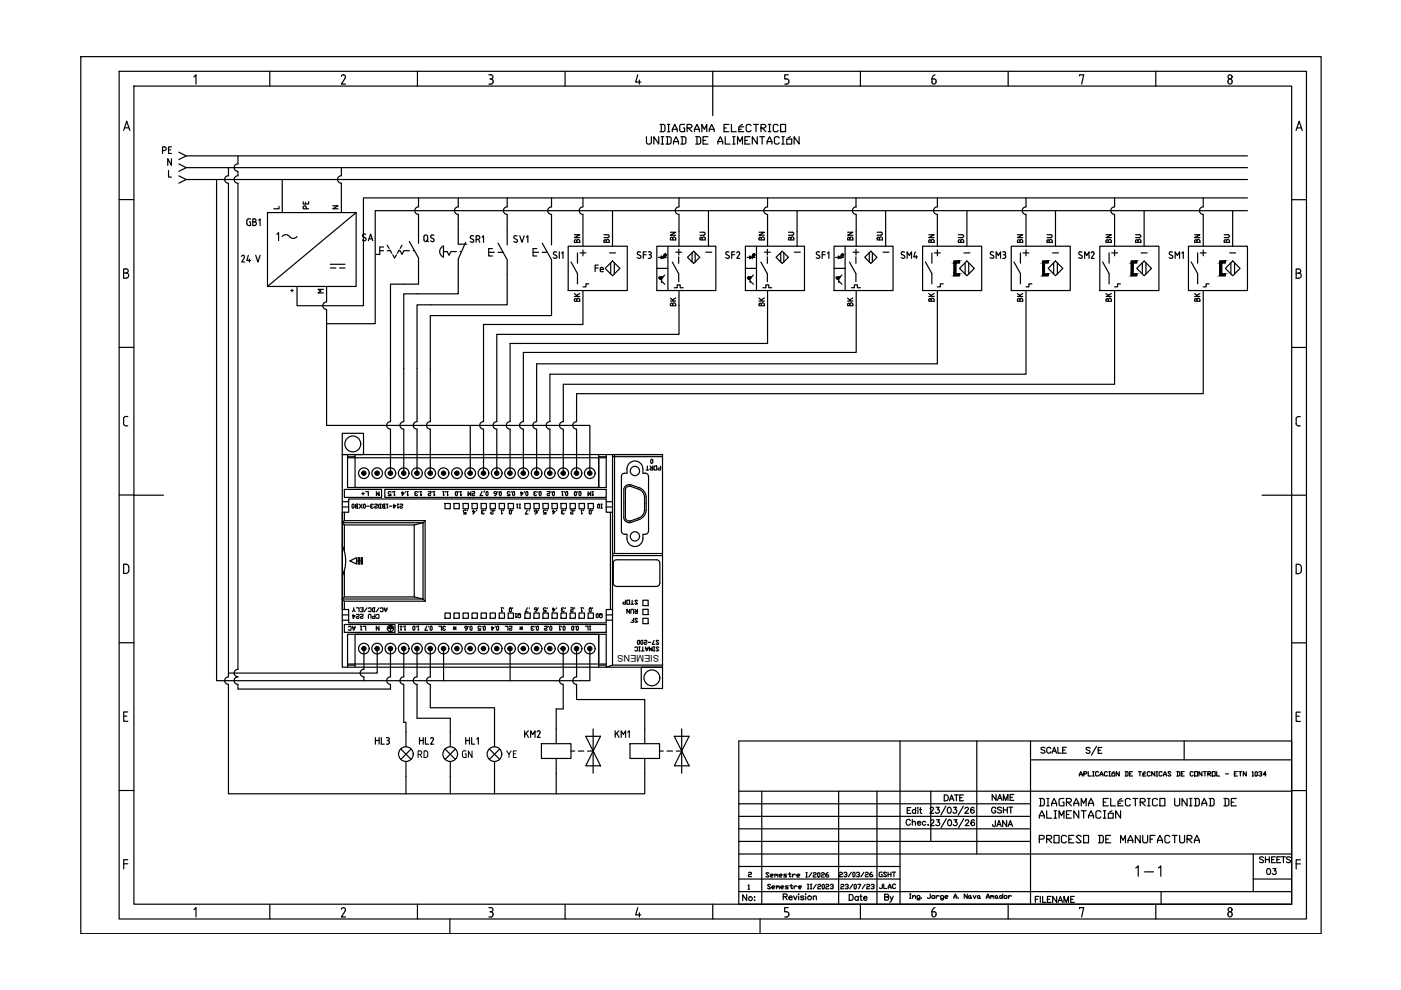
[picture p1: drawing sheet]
<svg xmlns="http://www.w3.org/2000/svg" width="297mm" height="210mm" viewBox="0 0 297 210" stroke-linecap="round" stroke-linejoin="round" font-family="sans-serif">
<defs><g id="words">
<g font-size="5.7">
<text x="75.1" y="52.9">SA</text>
<text x="88.9" y="53.3">QS</text>
<text x="189.4" y="56.8">SM4</text>
<text x="208.1" y="56.8">SM3</text>
</g>
<text font-size="5.3" x="239.9" y="187">1-1</text>
<g font-size="4.9">
<text x="229.3" y="161.2">S/E</text>
<text x="190.5" y="192.6" transform="rotate(-90 190.5 192.6)">By</text>
</g>
<g font-size="4.4">
<text x="33.5" y="33.9">PE</text>
<text x="51.5" y="49">GB1</text>
<text x="127" y="52.6">BU</text>
<text x="144.6" y="52.2" transform="rotate(-90 144.6 52.2)">BN</text>
<text x="169.7" y="52.2" transform="rotate(-90 169.7 52.2)">BU</text>
<text x="202.1" y="52.6">BU</text>
<text x="252.2" y="52.6">BN</text>
<text x="125.2" y="58.9">Fe</text>
<text x="141.1" y="66">BK</text>
<text x="255.8" y="65.3" transform="rotate(-90 255.8 65.3)">BK</text>
<text x="78.7" y="159.1">HL3</text>
<text x="87.8" y="161.9">RD</text>
<text x="88.2" y="159.1">HL2</text>
<text x="97" y="161.9">GN</text>
<text x="97.7" y="159.1">HL1</text>
<text x="106.5" y="161.9">YE</text>
<text x="110.4" y="157.7">KM2</text>
<text x="129.5" y="157.7">KM1</text>
<text x="199.3" y="171.1">DATE</text>
<text x="209.5" y="171.1">NAME</text>
</g>
<g font-size="4">
<text x="66.7" y="45.5" transform="rotate(-90 66.7 45.5)">PE</text>
<text x="124.2" y="52.6" transform="rotate(-90 124.2 52.6)">BN</text>
<text x="150.6" y="52.2" transform="rotate(-90 150.6 52.2)">BU</text>
<text x="163.3" y="52.2" transform="rotate(-90 163.3 52.2)">BN</text>
<text x="182" y="52.2" transform="rotate(-90 182 52.2)">BN</text>
<text x="188.4" y="52.2" transform="rotate(-90 188.4 52.2)">BU</text>
<text x="199.3" y="52.6" transform="rotate(-90 199.3 52.6)">BN</text>
<text x="218" y="52.6" transform="rotate(-90 218 52.6)">BN</text>
<text x="224.4" y="52.6" transform="rotate(-90 224.4 52.6)">BU</text>
<text x="236.7" y="52.6" transform="rotate(-90 236.7 52.6)">BN</text>
<text x="243.1" y="52.6" transform="rotate(-90 243.1 52.6)">BU</text>
<text x="261.8" y="52.6" transform="rotate(-90 261.8 52.6)">BU</text>
<text x="66.7" y="63.5">M</text>
<text x="124.2" y="65.3" transform="rotate(-90 124.2 65.3)">BK</text>
<text x="163.3" y="66" transform="rotate(-90 163.3 66)">BK</text>
<text x="182" y="66" transform="rotate(-90 182 66)">BK</text>
<text x="199.3" y="65.3" transform="rotate(-90 199.3 65.3)">BK</text>
<text x="218" y="65.3" transform="rotate(-90 218 65.3)">BK</text>
<text x="236.7" y="65.3" transform="rotate(-90 236.7 65.3)">BK</text>
<text x="125.6" y="132.3">Q0</text>
<text x="219.8" y="160.9">SCALE</text>
<text x="209.2" y="173.6">GSHT</text>
<text x="209.5" y="176.4">JANA</text>
<text x="267.8" y="186.6">03</text>
</g>
<g font-size="3.5">
<text x="69.5" y="45.5">N</text>
<text x="60.7" y="63.1">+</text>
<text x="75.8" y="106.2">L+</text>
<text x="98.4" y="106.2">2M</text>
<text x="103.7" y="106.2">0.6</text>
<text x="106.5" y="106.2">0.5</text>
<text x="109.4" y="106.2">0.4</text>
<text x="112.2" y="106.2">0.3</text>
<text x="115" y="106.2">0.2</text>
<text x="123.8" y="106.2">1M</text>
<text x="97.4" y="110.1">.5</text>
<text x="101.2" y="110.1">.3</text>
<text x="107.2" y="110.1">.0</text>
<text x="112.5" y="110.1">.6</text>
<text x="114.3" y="110.1">.5</text>
<text x="116.4" y="110.1">.4</text>
<text x="118.2" y="110.1">.3</text>
<text x="124.2" y="110.1">.0</text>
<text x="125.9" y="109">I0</text>
<text x="107.2" y="130.9">.0</text>
<text x="112.5" y="130.9">.6</text>
<text x="114.3" y="130.9">.5</text>
<text x="116.4" y="130.9">.4</text>
<text x="118.2" y="130.9">.3</text>
<text x="124.2" y="130.9">.0</text>
<text x="131.9" y="131.2">RUN</text>
<text x="73" y="134.8">AC</text>
<text x="75.5" y="134.8">L1</text>
<text x="92.1" y="134.8">3L</text>
<text x="106.2" y="134.8">2L</text>
<text x="123.1" y="134.8">1L</text>
<text x="133" y="133">SF</text>
<text x="157.7" y="187">2</text>
<text x="185.6" y="187">GSHT</text>
</g>
<g font-size="3.1">
<text x="57.1" y="45.5">L</text>
<text x="107.9" y="110.1" transform="rotate(-90 107.9 110.1)">.1</text>
<text x="124.9" y="110.1" transform="rotate(-90 124.9 110.1)">.1</text>
<text x="107.9" y="130.9" transform="rotate(-90 107.9 130.9)">.1</text>
<text x="124.9" y="130.9" transform="rotate(-90 124.9 130.9)">.1</text>
</g>
<text font-size="2" x="139.7" y="138.8" transform="rotate(180 139.7 138.8)">SIEMENS</text>
</g></defs>
<!-- layer: 07 -->
<path d="M25.3 15.1h251.7v179.7h-251.7zM151.1 18.3v6.2M28.4 105h6.3M267.6 105h6.3M156.6 157.1h117.3v34.6h-117.3zM190.8 157.1v34.6M218.5 157.1v34.6M156.6 167.8h117.3M190.8 181.1h83.1M265.7 181.1v7.9" fill="none" stroke="#000" stroke-width=".25"/>
<!-- layer: 035 -->
<g fill="none" stroke="#000" stroke-width=".25">
<path d="M17.1 12h263v186h-263zM28.4 18.3h245.5v173.4h-245.5zM41.1 16.3l.5-.4v1.9M57.2 15.1v3.2M72.4 16.2a.44 .44 0 0 1 .6-.3 .44 .44 0 0 1 .2 .6l-.8 1.3h.9M88.5 15.1v3.2M103.7 15.9h.4a.43 .43 0 0 1 .4 .4 .43 .43 0 0 1-.4 .4M103.9 16.7h.2M104.1 16.7a.56 .56 0 0 1 .4 .6 .56 .56 0 0 1-.4 .5h-.4M119.8 15.1v3.2M135.2 15.9l-.4 1.5h1.1M135.6 17v.8"/>
<path d="M151.1 15.1v3.2M167.1 15.9h-.7v.8h.4a.56 .56 0 0 1 .5 .6 .56 .56 0 0 1-.5 .5h-.4M182.4 15.1v3.2M197.6 16.7h.4a.5 .5 0 0 1 .4 .7 .5 .5 0 0 1-.8 .2zM198.2 15.9a1.01 1.01 0 0 0-.6 .8M213.7 15.1v3.2M228.9 16.1v-.2h.9l-.5 1.9M245.1 15.1v3.2M261.2 17.2a.46 .46 0 0 0-.6-.5 .46 .46 0 0 0-.2 .7 .43 .43 0 0 0 .4 .4 .43 .43 0 0 0 .4-.4M261.2 17.2v.2M26.2 27.7l.7-2 .6 2M26.4 27.1h.9"/>
<path d="M274.8 27.7l.6-2 .7 2M275 27.1h.9M25.3 42.3h3.1M26.2 57.9h.6M26.8 57.9a.54 .54 0 0 1 .5 .5 .54 .54 0 0 1-.5 .6M26.8 57.9a.43 .43 0 0 0 .4-.5 .43 .43 0 0 0-.4-.4h-.6v2h.6M273.8 42.3h3.2M274.8 57h.6a.43 .43 0 0 1 .4 .5 .43 .43 0 0 1-.4 .4 .54 .54 0 0 1 .5 .5 .54 .54 0 0 1-.5 .6h-.6zM274.8 57.9h.6M25.3 73.6h3.1M273.9 73.7h3.1M26.2 89.8l.2 .4 .3 .1"/>
<path d="M26.2 88.8v1M26.7 88.3l-.4 .2-.1 .3M26.7 90.3h.4M26.7 88.3h.4M274.8 89.8l.2 .4 .7 .1M274.8 88.8v1M275.7 88.3l-.7 .1-.2 .4M25.3 105h3.1M26.7 119.6a.64 .64 0 0 1 .6 .6v.8a.6 .6 0 0 1-.6 .6M26.7 119.6h-.5v2h.5M273.9 105h3.1M25.3 136.3h3.1"/>
<path d="M273.9 136.3h3.1M275.3 121.6a.6 .6 0 0 0 .6-.6v-.7a.64 .64 0 0 0-.6-.7h-.5v2h.5M26.2 151.8h.7M27.1 150.9h-.9v2h.9M207.1 157.1v24M251.1 157.1v4M274.8 151.9h.7M275.7 151h-.9v2h.9M25.3 167.6h3.1M156.6 170.4h61.9M156.6 173.1h61.9M156.6 175.7h61.9"/>
<path d="M156.6 178.4h61.9M161.5 167.8v23.9M177.8 167.8v23.9M185.9 167.8v23.9M197.3 167.8v10.6M218.5 161.1h55.4M273.9 167.6h3.1M26.2 183.1h.9M27.1 182.3h-.9v1.9M41.1 192.9l.5-.5v2M57.2 191.7v3.1M72.4 192.8a.44 .44 0 0 1 .6-.3 .44 .44 0 0 1 .2 .6l-.8 1.3h.9"/>
<path d="M88.5 191.7v3.1M95.4 194.8v3.2M103.7 192.4h.4a.43 .43 0 0 1 .4 .5 .43 .43 0 0 1-.4 .4M103.9 193.3h.2M104.1 193.3l.2 .1 .2 .4M104.5 194l-.2 .3-.6 .1M104.5 193.8v.2M119.8 191.7v3.1M135.2 192.4l-.4 1.6h1.1M135.6 193.5v.9M151.1 191.7v3.1M156.6 186.4h34.2"/>
<path d="M156.6 189h117.3M156.6 183.7h34.2M156.6 181.1h34.2M161.1 194.8v3.2M167.1 192.4h-.7v.9l.6 .1 .2 .4M167.2 194l-.2 .3-.6 .1M167.2 193.8v.2M182.4 191.7v3.1M197.6 194a.43 .43 0 0 0 .4 .4 .43 .43 0 0 0 .4-.4M197.6 193.3h.6l.3 .4M197.6 193.3v.7M198.2 192.4a1.01 1.01 0 0 0-.6 .9"/>
<path d="M198.5 193.8v.2M213.7 191.7v3.1M228.9 192.7v-.3h.9l-.5 2M245.1 191.7v3.1M246.2 189v2.7M260.4 193.8a.43 .43 0 0 1 .4-.5 .43 .43 0 0 1 .4 .5M260.4 194a.43 .43 0 0 0 .4 .4 .43 .43 0 0 0 .4-.4M260.4 193.8v.2M261.2 193.8v.2M265.7 186.4h8.2M274.8 183.2h.9M275.7 182.3h-.9v2"/>
<circle cx="260.8" cy="16.3" r=".43"/>
<circle cx="260.8" cy="192.9" r=".43"/>
</g>
<!-- layer: 025 -->
<g fill="none" stroke="#000" stroke-width=".25">
<path d="M192.3 171.8h.5M193 174a.46 .46 0 0 0-.5-.3 .46 .46 0 0 0-.4 .5v.3a.46 .46 0 0 0 .4 .5 .46 .46 0 0 0 .5-.3M193.1 171.2h-.8v1.3h.8M193.4 174.4l.3-.3 .3 .1 .1 .8M193.4 173.7v1.3M194.1 171.8a.39 .39 0 0 0-.5 0 .39 .39 0 0 0 0 .5 .39 .39 0 0 0 .5 0M194.1 171.2v1.3M194.5 174.5h.7a.39 .39 0 0 0-.4-.3 .39 .39 0 0 0-.4 .4 .39 .39 0 0 0 .4 .4l.4-.2M194.5 171.3h.1M194.6 171.7v.8M195 171.6h.4M195.1 171.2v1l.3 .3"/>
<path d="M196.3 174.3a.4 .4 0 0 0-.6 0 .4 .4 0 0 0 0 .6 .4 .4 0 0 0 .6-.1M196.8 174.9h.1M158.3 189.7v1.3l-.8-1.3v1.3M159.9 190.2h.1zM159.9 190.9h.1zM166.1 190.1h.7v-.4l-.7-.2v1.3M166.5 190.1l.4 .7M167.2 190.3h.8a.39 .39 0 0 0-.6-.3 .39 .39 0 0 0-.1 .6l.2 .2 .5-.2M168.3 190l.3 .8 .4-.8M169.3 189.5v.2zM169.3 190v.8M170.4 190.1l-.2-.1-.4 .1 .6 .3v.3l-.4 .1-.2-.2"/>
<path d="M170.8 189.5v.2zM170.8 190v.8M172.4 190.2l.3-.2h.3l.1 .8M172.4 190v.8M180.1 189.7h.4a.66 .66 0 0 1 .4 .6 .66 .66 0 0 1-.4 .6h-.4zM182 190.3a.39 .39 0 0 0-.6-.1 .39 .39 0 0 0 0 .6 .39 .39 0 0 0 .6-.1M182 190.1v.8M182.3 190.1h.4M182.5 189.7v1l.3 .2M183.1 190.4h.7a.41 .41 0 0 0-.4-.3 .41 .41 0 0 0-.4 .4 .41 .41 0 0 0 .4 .4l.4-.2M219.5 190.7h.5M220.3 190.1h-.8v1.2"/>
<path d="M220.6 190.1v1.2M221.1 190.1v1.2h.7M222.1 190.7h.4M222.8 190.1h-.7v1.2h.7M224 190.1v1.2l-.8-1.2v1.2M224.3 191.3l.5-1.2 .5 1.2M224.5 190.9h.6M225.6 191.3v-1.2l.5 1.2 .4-1.2v1.2M227 190.7h.5M227.8 190.1h-.8v1.2h.8M267.9 181.8l-.3-.1-.6 .1 .2 .3 .7 .4v.2l-.3 .2-.6-.2M268.3 181.7v1.2"/>
<path d="M269.1 181.7v1.2M270.4 181.7h-.8v1.2M271.5 181.7h-.8v1.2M271.7 181.7h.8M272.1 181.7v1.2M273.6 181.8l-.3-.1-.5 .1 .1 .3 .7 .4v.2l-.3 .2-.5-.2"/>
<circle cx="159.1" cy="190.5" r=".41"/>
<circle cx="171.6" cy="190.4" r=".41"/>
</g>
<!-- layer: 0 -->
<g fill="none" stroke="#000" stroke-width=".25">
<path d="M137.1 29v1.3l.2 .3h.5l.3-.3v-1.3M139.7 29v1.6l-1.1-1.6v1.6M139.9 26.4h.8l.3 .2v1.1l-.3 .2h-.8M140.2 26.4v1.5M140.2 29h.5M140.2 30.6h.5M140.4 29v1.6M141.2 29h.8l.3 .2v1.1l-.3 .3h-.8M141.5 26.4h.5M141.5 27.9h.5M141.5 29v1.6M141.8 26.4v1.5"/>
<path d="M142.5 27.9v-.5l.6-1 .5 1v.5M142.5 27.4h1.1M142.8 30.6v-.6l.5-1 .6 1v.6M142.8 30h1.1M144.4 29h.7l.3 .2v1.1l-.3 .3h-.7M144.6 29v1.6M145.1 26.4h-.7l-.3 .2v1.1l.3 .2h.7v-.8h-.2M145.7 27.1h.8l.2-.2v-.3l-.2-.2h-.8v1.5M145.9 27.1l.8 .8M147.2 27.9v-.5l.6-1 .5 1v.5M147.2 27.4h1.1M147.5 29h.8l.3 .2v1.1l-.3 .3h-.8"/>
<path d="M147.8 29v1.6M148.8 27.9v-1.5l.5 1 .5-1v1.5M149.1 29.8h.5M150.1 29h-1v1.6h1M150.4 27.9v-.5l.5-1 .5 1v.5M150.4 27.4h1M152.2 30.6v-.6l.5-1 .5 1v.6M152.2 30h1M153.5 27.1h.5M153.8 29v1.6h1M154.5 26.4h-1v1.5h1M155.1 26.4v1.5h1"/>
<path d="M155.3 29h.6M155.3 30.6h.6M155.6 29v1.6M156.4 30.6v-1.6l.5 1 .5-1v1.6M156.6 27.4h.5M157.4 26.4l-.5 .2M157.7 26.9h-1.1v1h1.1M157.9 29.8h.6M159 29h-1.1v1.6h1.1M159.2 26.6l-.2-.2h-.5l-.3 .2v1.1l.3 .2h.5l.2-.2M159.8 26.4h1M160.3 26.4v1.5"/>
<path d="M160.6 29v1.6l-1.1-1.6v1.6M161.1 29h1M161.3 27.1h.8l.3-.2v-.3l-.3-.2h-.8v1.5M161.6 27.1l.8 .8M161.6 29v1.6M162.6 30.6v-.6l.6-1 .5 1v.6M162.6 30h1.1M162.9 26.4h.5M162.9 27.9h.5M163.2 26.4v1.5M165 26.6l-.3-.2h-.5l-.3 .2v1.1l.3 .2h.5l.3-.2M165.2 29.2l-.2-.2h-.5l-.3 .2v1.1l.3 .3h.5l.2-.3"/>
<path d="M165.5 26.4h1v1.5h-1zM165.8 29h.5M165.8 30.6h.5M166 29v1.6M166.8 29.5h1.1v1.1h-1.1zM167.6 29l-.5 .2M169.4 29v1.6l-1-1.6v1.6M197.2 171.5l.1-.3h.4l.2 .3-.7 .9h.8M197.3 174.1l.1-.2 .4-.1 .2 .4-.8 .9h.9M198.5 173.8h.7l-.4 .5a.41 .41 0 0 1 .3 .7 .41 .41 0 0 1-.7-.2M200.5 170.9l-1 1.9M200.6 173.6l-1.1 1.9"/>
<path d="M201.1 173.9l.2-.1a.65 .65 0 0 1 .5 .6 .65 .65 0 0 1-.5 .7 .8 .8 0 0 1-.2-1.2zM202.2 173.8h.7l-.4 .5a.42 .42 0 0 1 .3 .7 .42 .42 0 0 1-.7-.2M204.2 170.9l-1 1.9M204.3 173.6l-1.1 1.9M204.7 174.1l.1-.2 .4-.1 .2 .4-.8 .9h.9M206.6 174l-.1-.1a.61 .61 0 0 0-.7 .4 .61 .61 0 0 0 .4 .8 .39 .39 0 0 0 .5-.4 .39 .39 0 0 0-.4-.4 .39 .39 0 0 0-.4 .4M220.4 169.3h.7l.3 .3v1l-.3 .3h-.7M220.4 173.5v-.5l.5-1.1 .5 1.1v.5M220.4 177.9h.7l.3-.2v-.3l-.3-.3h-.7v1.6M220.4 173h1M220.6 169.3v1.6M221.9 171.9v1.6h1.1"/>
<path d="M221.9 177.9h.8l.3-.2v-.3l-.3-.3h-.8v1.6M221.9 169.3h.5M221.9 170.9h.5M222.2 169.3v1.6M222.2 177.9l.8 .8M223 170.9v-.6l.5-1 .5 1v.6M223 170.3h1M223.5 177.1h1v1.6h-1zM223.5 171.9h.5M223.5 173.5h.5M223.8 171.9v1.6M224.5 173.5v-1.6l.6 1.1 .5-1.1v1.6"/>
<path d="M225.6 169.3h-.8l-.3 .3v1l.3 .3h.8v-.8h-.3M226.1 170.1h.8l.2-.3v-.2l-.2-.3h-.8v1.6M226.1 177.4l-.3-.3h-.5l-.2 .3v1l.2 .3h.5l.3-.3M226.1 172.7h.5M226.4 170.1l.7 .8M226.6 177.9h.5M227.1 171.9h-1v1.6h1M227.7 170.9v-.6l.5-1 .5 1v.6M227.7 177.1h-1.1v1.6h1.1M227.7 170.3h1M228.7 171.9v1.6l-1-1.6v1.6M228.8 164.5l.4-.9 .3 .9"/>
<path d="M228.8 164.2h.7M229.2 170.9v-1.6l.6 1 .5-1v1.6M229.2 177.4l-.2-.3h-.5l-.3 .3 1 1-.2 .3h-.5l-.3-.3M229.2 171.9h1.1M229.8 177.1h1v1.6h-1zM229.8 171.9v1.6M229.8 164.1h.5l.1-.3-.1-.2h-.5v.9M230.7 163.6v.9h.7M230.8 170.9v-.6l.5-1 .5 1v.6M230.8 173.5v-.5l.5-1.1 .5 1.1v.5M230.8 170.3h1M230.8 173h1"/>
<path d="M231.7 163.6h.3M231.7 164.5h.3M231.8 163.6v.9M232.9 177.1h.8l.2 .3v1l-.2 .3h-.8M232.9 163.8l-.1-.2-.5 .2v.6l.1 .1 .5-.1M233.1 177.1v1.6M233.2 164.5l.3-.9 .4 .9M233.2 164.2h.7M233.4 172.2l-.3-.3h-.5l-.2 .3v1l.2 .3h.5l.3-.3M233.9 170.1h.5M233.9 171.9h.5M233.9 173.5h.5"/>
<path d="M234.2 171.9v1.6M234.4 177.9h.6M234.8 163.8l-.2-.2-.4 .2v.6l.1 .1h.3l.2-.1M235 169.3h-1.1v1.6h1.1M235 172.4h1v1.1h-1zM235.1 163.6h.3M235.1 164.5h.3M235.3 163.6v.9M235.5 169.3v1.6h1M235.5 177.1h-1.1v1.6h1.1M235.7 163.9h.7v.6h-.7zM235.8 171.9l-.6 .3"/>
<path d="M236.2 163.6l-.3 .2M237.1 170.3h.5M237.3 163.6v.9l-.6-.9v.9M237.6 171.9v1.6l-1.1-1.6v1.6M237.6 178.7v-1.6l.5 1.1 .5-1.1v1.6M237.8 169.3l-.5 .3M238.1 169.8h-1v1.1h1M238.6 163.6h.4l.2 .2v.6l-.2 .1h-.4M238.7 163.6v.9M239.1 178.7v-.5l.6-1.1 .5 1.1v.5M239.1 178.2h1.1M239.5 164.1h.3"/>
<path d="M239.7 169.6l-.3-.3h-.5l-.3 .3v1l.3 .3h.5l.3-.3M240.1 163.6h-.6v.9h.6M240.2 169.3h1M240.7 169.3v1.6M241.4 163.6h.6M241.7 163.6v.9M241.8 170.1h.7l.3-.3v-.2l-.3-.3h-.7v1.6M241.8 177.1v1.6l-1.1-1.6v1.6M242 170.1l.8 .8M242.3 177.1v1.3l.2 .3h.6l.2-.3v-1.3M242.3 164.2h.3M242.8 163.6l-.3 .2"/>
<path d="M242.9 163.9h-.6v.6h.6M243.3 169.3h.5M243.3 170.9h.5M243.6 169.3v1.6M243.8 177.9h.6M243.9 163.8l-.2-.2-.4 .2v.6l.1 .1h.3l.2-.1M244.8 163.6v.9l-.6-.9v.9M244.9 177.1h-1.1v1.6M245.1 163.6h.3M245.1 164.5h.3M245.3 163.6v.9M245.4 169.6l-.3-.3h-.5l-.2 .3v1l.2 .3h.5l.3-.3"/>
<path d="M245.4 178.7v-.5l.5-1.1 .6 1.1v.5M245.4 178.2h1.1M245.9 169.3h1.1v1.6h-1.1zM246.4 163.8l-.2-.2-.4 .2v.6l.1 .1 .5-.1M246.7 164.5l.3-.9 .3 .9M246.7 164.2h.6M248 177.4l-.2-.3h-.6l-.2 .3v1l.2 .3h.6l.2-.3M248.2 163.8l-.1-.2-.5 .2 .6 .6-.1 .1h-.3l-.2-.1M248.5 177.1h1.1M249.1 169.3v1.3l.2 .3h.5l.3-.3v-1.3M249.1 177.1v1.6M249.5 163.6h.5l.1 .2v.6l-.1 .1h-.5"/>
<path d="M249.7 163.6v.9M250.1 177.1v1.3l.3 .3h.5l.2-.3v-1.3M250.5 164.1h.3M251.1 163.6h-.6v.9h.6M251.7 169.3v1.6l-1.1-1.6v1.6M251.7 177.9h.8l.2-.2v-.3l-.2-.3h-.8v1.6M251.9 177.9l.8 .8M252.2 169.3h.5M252.2 170.9h.5M252.5 169.3v1.6M252.9 163.8l-.1-.2-.5 .2v.6l.2 .1h.3l.1-.1M253.2 169.3h.8l.3 .3v1l-.3 .3h-.8"/>
<path d="M253.2 178.7v-.5l.6-1.1 .5 1.1v.5M253.2 178.2h1.1M253.3 163.6h.6v.9h-.6zM253.5 169.3v1.6M254.8 170.9v-.6l.5-1 .5 1v.6M254.8 170.3h1M254.8 163.6v.9l-.6-.9v.9M255.2 163.6h.6M255.5 163.6v.9M256.1 164.1h.4l.2-.3-.6-.2v.9M256.3 164.1l.4 .4M256.4 169.3h.7l.3 .3v1l-.3 .3h-.7"/>
<path d="M256.6 169.3v1.6M257 163.6h.6v.9h-.6zM258 163.6v.9h.6M259.5 169.3h.8l.2 .3v1l-.2 .3h-.8M259.8 169.3v1.6M259.8 164.1h.7M261.1 170.1h.5M261.7 164.1h.3M262.1 169.3h-1v1.6h1M262.3 163.6h-.6v.9h.6M262.7 163.6h.6M263 163.6v.9"/>
<path d="M264.2 163.6v.9l-.6-.9v.9M265.5 163.8l.1-.2v.9M265.5 164.5h.3M266.1 163.8l.2-.2 .3 .2v.6l-.2 .1-.3-.1zM266.9 163.8l.5-.2 .1 .3-.3 .2M267.4 164.1l.1 .1-.1 .3-.5-.1M268.4 164.2h-.6l.5-.6v.9M158.6 187.8l.2-.2v.9M158.6 188.5h.3M163 185.2l-.1-.2-.5 .2 .6 .6-.1 .2-.5-.2M163.4 185.6h.4l.2-.1-.2-.2-.4 .2v.3l.4 .2M163.4 187.7l-.5-.2-.2 .2 .7 .6-.2 .2h-.3l-.2-.2"/>
<path d="M163.7 188.1h.5l.1-.1-.1-.2-.5 .2v.3l.5 .2M164.3 185.5l.1-.2 .2 .3M164.3 185.3v.7M164.6 185.5l.1-.2 .2 .2v.5M164.6 188l.2-.2 .1 .3M164.6 187.8v.7M164.9 188l.2-.2 .1 .2v.5M165.2 185.6h.5l.1-.1-.1-.2-.5 .2v.3l.5 .2M165.6 188.1h.4l.2-.1-.2-.2-.4 .2 .1 .5h.3M166.8 185.3h-.5l-.1 .2 .4 .1 .2 .2-.2 .2h-.4M167.1 185.3h.6M167.1 187.8l-.6 .2 .5 .1 .1 .2-.1 .2h-.5"/>
<path d="M167.4 185v.8l.2 .2 .1-.2M167.4 187.8h.6M167.8 187.5v.8l.1 .2 .1-.2M168 185.3v.7M168.4 187.8v.7M168.7 185.5l-.4-.2-.3 .3M169 185.6h.4l.2-.1-.2-.2-.4 .2v.3l.4 .2M169 188l-.3-.2-.3 .3M169.3 188.1h.5l.1-.1-.1-.2-.5 .2 .2 .5h.3M170.9 185h.3M170.9 186h.3M171 185v1"/>
<path d="M171.2 187.5h.3M171.2 188.5h.3M171.4 187.5v1M171.8 187.5h.3M171.8 188.5h.3M172 187.5v1M172.1 185l-.6 1M172.4 185.2l.2-.2 .4 .2-.1 .3-.5 .1v.4h.6M173.1 187.5l-.7 1M173.4 185.2l.1-.2 .3 .2v.6l-.1 .2-.3-.2zM173.4 187.7l.1-.2h.3l.2 .2-.2 .3h-.3l-.1 .1v.4h.6M174.1 185.2l.2-.2 .5 .2-.2 .3-.5 .1v.4h.7"/>
<path d="M174.3 187.7l.2-.2 .3 .2v.6l-.2 .2-.3-.2zM175.1 187.7l.2-.2 .4 .2-.1 .3-.5 .1v.4h.6M175.6 185l-.5 .3v.5l.5 .2 .1-.2-.1-.3h-.5M176.1 187.7l.1-.2h.3l.2 .3-.4 .2M176.5 188l.2 .1-.2 .4h-.3l-.1-.2M178 185.1l.1-.2h.4l.1 .2-.1 .3-.5 .2v.3h.6M178.3 187.7l.1-.2 .5 .2-.2 .3-.4 .1v.4h.6M178.9 185.1l.5-.2 .2 .4-.4 .1M179.2 187.7l.5-.2 .1 .3-.3 .2M179.4 185.4l.2 .2-.2 .3-.5-.2M179.7 188l.1 .1-.1 .4-.5-.2M180.5 184.9l-.6 1"/>
<path d="M180.8 187.5l-.6 1M181 184.9l.3 .2v.6l-.2 .2-.3-.2v-.6zM181.1 187.7l.2-.2 .3 .2v.6l-.2 .2-.3-.2zM181.6 185.1l.1-.2 .5 .2-.3 .3M181.9 187.5h.6l-.5 1M182.1 185.4l.1 .2-.1 .3h-.4l-.1-.2M183.2 184.9l-.7 1M183.4 187.5l-.6 1M183.5 185.1l.1-.2h.3l.2 .2-.2 .3-.4 .2v.3h.6M183.8 187.7l.1-.2 .5 .2-.2 .3-.4 .1v.4h.6M185.2 188l.1 .1-.1 .4-.5-.2M192.9 189.6h.3"/>
<path d="M192.9 190.5h.3M193 189.6v.9M193.5 190.2l.4-.3 .2 .1v.5M193.5 189.9v.6M195 190.5h-.4l-.2-.2 .2-.4 .4 .1v.7l-.1 .1-.5-.1M195.4 190.3v.2M197.2 189.6v.7l-.1 .2-.5-.2M197.6 190l.4-.1 .2 .4-.5 .2zM198.5 189.9v.6M199.1 190l-.3-.1-.3 .3M200.1 190.5l-.7-.2v-.3l.2-.1 .5 .1v.7l-.2 .1-.5-.1M200.4 190.2h.4l.2-.2-.2-.1-.4 .1v.3l.4 .2"/>
<path d="M202.2 190.5l.4-.9 .3 .9M202.2 190.2h.7M203.2 190.3v.2M205.1 189.6v.9l-.7-.9v.9M205.4 190l.3-.1 .2 .1v.3l-.4 .2-.1-.2zM205.9 190.3l.1 .2M206.3 189.9l.3 .6 .3-.6M207.2 190l.4-.1 .1 .4-.3 .2-.2-.2zM207.7 190.3l.2 .2M209.1 190.5l.4-.9 .2 .9M209.1 190.2h.6M210.1 190l.1-.1 .2 .3"/>
<path d="M210.1 189.9v.6M210.4 190l.1-.1 .2 .1v.5M211 190l.3-.1 .2 .1v.3l-.3 .2zM211.5 190.3l.1 .2M211.9 190l.4-.1 .3 .3-.5 .3zM212.6 189.6v.9M212.9 190l.5-.1 .1 .4-.5 .2-.1-.2zM213.8 189.9v.6M214.4 190l-.2-.1-.4 .3"/>
</g>
<g fill="none" stroke="#000" stroke-width=".25">
<path d="M39.5 35.5h225M39.5 38.1h225M39.5 33h225M45.9 38.1v106.2h79.2v-6.8M48.4 35.5v1.8a.79 .79 0 0 0-.8 .8 .79 .79 0 0 0 .8 .7v103.9h31.6v-5.2M50.4 34.7a.79 .79 0 0 0-.8 .8 .79 .79 0 0 0 .8 .8M50.4 36.4v.9a.79 .79 0 0 0-.8 .8 .79 .79 0 0 0 .8 .7v103.1M50.4 33v1.8M59.8 38.1v7M72.4 35.5v1.8a.79 .79 0 0 0-.8 .8 .79 .79 0 0 0 .8 .7v6.3M88.7 57.8v2.4h-5.9v29.2a.79 .79 0 0 0-.8 .8 .79 .79 0 0 0 .8 .8M88.7 42v1.9a.79 .79 0 0 0-.8 .8 .79 .79 0 0 0 .8 .8v3"/>
<path d="M97.2 58v4.3h-11.6v27.1a.79 .79 0 0 0-.8 .8 .79 .79 0 0 0 .8 .8M97.2 42v1.9a.79 .79 0 0 0-.8 .8 .79 .79 0 0 0 .8 .8v3.1M107.5 58.2v6.4h-19.1v24.8a.79 .79 0 0 0-.8 .8 .79 .79 0 0 0 .8 .8M107.5 42v1.9a.79 .79 0 0 0-.8 .8 .79 .79 0 0 0 .8 .8v3.3M116.9 58.2v8.7h-25.7v22.5a.79 .79 0 0 0-.8 .8 .79 .79 0 0 0 .8 .8M116.9 42v1.9a.79 .79 0 0 0-.8 .8 .79 .79 0 0 0 .8 .8v3.3M123.6 42v1.9a.79 .79 0 0 0-.8 .8 .79 .79 0 0 0 .8 .8v6.7M129.9 44.7v7.5M144 42v1.9a.79 .79 0 0 0-.8 .8 .79 .79 0 0 0 .8 .8v3.6M150.2 44.7v4.4M162.7 42v1.9a.79 .79 0 0 0-.8 .8 .79 .79 0 0 0 .8 .8v3.6M169 44.7v4.4"/>
<path d="M181.5 42v1.9M181.5 43.9a.79 .79 0 0 0-.8 .8 .79 .79 0 0 0 .8 .8v3.6M187.8 44.7v4.4M198.7 42v1.9a.79 .79 0 0 0-.8 .8 .79 .79 0 0 0 .8 .8v6.7M205 44.7v7.5M217.5 42v1.9a.79 .79 0 0 0-.8 .8 .79 .79 0 0 0 .8 .8v6.7M223.8 44.7v7.5M236.3 42v1.9a.79 .79 0 0 0-.8 .8 .79 .79 0 0 0 .8 .8v6.7M242.6 44.7v7.5M255.1 42v1.9a.79 .79 0 0 0-.8 .8 .79 .79 0 0 0 .8 .8v6.7M261.4 44.7v7.5M264.5 42h-187.4v22.8h-14.1v-4.1"/>
<path d="M264.5 44.7h-184.9v23.9h-10.4M69.2 64a.79 .79 0 0 0-.8 .8 .79 .79 0 0 0 .8 .8v24.6h55.9v10.1M123.6 61.6v7.2h-21.1v20.6a.79 .79 0 0 0-.8 .8 .79 .79 0 0 0 .8 .8M144 64.7v6.2h-38.7v18.5a.79 .79 0 0 0-.8 .8 .79 .79 0 0 0 .8 .8M162.7 64.7v8.1h-54.6v16.6a.79 .79 0 0 0-.8 .8 .79 .79 0 0 0 .8 .8M181.5 64.7v10h-70.5v14.7a.79 .79 0 0 0-.8 .8 .79 .79 0 0 0 .8 .8M198.7 61.6v15.5h-84.9v12.3M217.5 61.6v17.7h-100.9v10.1M236.3 61.6v19.9h-116.9v7.9a.79 .79 0 0 0-.8 .8 .79 .79 0 0 0 .8 .8M255.1 61.6v21.9h-132.9v5.9a.79 .79 0 0 0-.8 .8 .79 .79 0 0 0 .8 .8M82.8 91v9.3M85.6 91v9.3"/>
<path d="M88.4 91v9.3M91.2 91v9.3M99.7 90.2v10.1M102.5 91v9.3M105.3 91v9.3M108.1 91v9.3M111 91v9.3M113.8 89.4a.79 .79 0 0 0-.8 .8 .79 .79 0 0 0 .8 .8M113.8 91v9.3M116.6 89.4a.79 .79 0 0 0-.8 .8 .79 .79 0 0 0 .8 .8M116.6 91v9.3M119.4 91v9.3"/>
<path d="M122.2 91v9.3M77.2 137.5v4.4M82.8 137.5v6a.79 .79 0 0 0-.8 .8 .79 .79 0 0 0 .8 .8v1h-32.4v-1a.79 .79 0 0 1-.8-.8 .79 .79 0 0 1 .8-.8M85.6 137.5v6a.79 .79 0 0 0-.8 .8 .79 .79 0 0 0 .8 .8v8h.5v2.1M88.4 137.5v6a.79 .79 0 0 0-.8 .8 .79 .79 0 0 0 .8 .8v7.2h7.1v2.9M91.2 137.5v6a.79 .79 0 0 0-.8 .8 .79 .79 0 0 0 .8 .8v5h13.6v5.1M94.1 137.5v6.8M108.1 137.5v6.8M119.4 137.5v6a.79 .79 0 0 0-.8 .8 .79 .79 0 0 0 .8 .8v5.2h-1.5M122.2 137.5v6a.79 .79 0 0 0-.8 .8 .79 .79 0 0 0 .8 .8v3.2h14.5v6.2M48.4 142.7v.8a.79 .79 0 0 0-.8 .8 .79 .79 0 0 0 .8 .8v23.2h88.3v-4.4M50.4 141.9a.79 .79 0 0 0-.8 .8 .79 .79 0 0 0 .8 .8"/>
<path d="M77.1 141.9a.79 .79 0 0 0-.7 .8 .79 .79 0 0 0 .7 .8M77.2 143.5v.8M117.9 150.3v4.2M86.1 164.6v3.7M95.5 164.6v3.7M104.8 164.6v3.7M117.9 163.9v4.4"/>
</g>
<!-- layer: SYMS -->
<g fill="none" stroke="#000" stroke-width=".25">
<path d="M37.9 34.8l1.6 .7-1.6 .8M37.9 37.3l1.6 .8-1.6 .7M37.9 32.3l1.6 .7-1.6 .8M56.7 45.1h18.8v15.6h-18.8zM58.7 49.7l.4-.4v1.7M59.8 50.1a1.05 1.05 0 0 1 1.8 .3 .98 .98 0 0 0 1.4-.2M70 56h3.2M70 56.8h1.2M72 56.8h1.2M75.5 45.1l-18.8 15.6M82.1 53.2h.6M82.1 52l.4 .7"/>
<path d="M82.7 53l.4 .7M83.3 54l.4 .7 .4-.7M84.6 53.2h.2l.4 .7 .4-.7h1.2M84.6 53l-.3 .7M85.2 52l-.4 .7M86.8 51.2l1.9 3.5v3.1M94.8 53.3l.4 .8 .4-.8h1.2M97.2 48.6v3.2h1.7M97.5 53.3h.3M98.7 51.4l-1.5 3.5v3.1M103.6 53.5h1.2M104.4 52.7h-.8v1.6h.8"/>
<path d="M105.6 51.5l1.9 3.6v3.1M105.6 53.5h1.1M107.5 48.8v3.1M113 53.5h1.2M113.8 52.7h-.8v1.6h.8M115 51.5l1.9 3.6v3.1M115 53.5h1.1M116.9 48.8v3.1M120.5 52.2h12.5v9.4h-12.5zM121.1 55.5l1.3 2.5v2.2M122.4 53.6v2.2M123.6 53v1.2"/>
<path d="M129.9 55.3l1.5 1.6-1.5 1.6-1.6-1.6zM139.3 52.2h12.5v9.4h-12.5zM139.3 56.9h2.3M139.6 54.6h1.7M139.6 58.8l.2 .2M139.8 58.6l.2 .2M139.9 58.9l.1 .3-.2-.1zM140.1 58.7l.2 .3-.3-.1zM140.2 54.3l.5 .3-.5 .2zM140.3 58.7v1.2M140.3 59.6l.6 .7M140.4 58.7l-.1 .3 .2-.1"/>
<path d="M140.7 54.3v.5M140.8 53.9l.3-.1-.2 .3zM140.9 54l-.2 .2M140.9 58.3l-.6 .7M141 54.2l.3-.2-.2 .3zM141.1 54.2l-.2 .2M141.6 52.2v9.4M142.5 55.6l1.4 2.4v1.7M143.9 54.4v1.4M143.9 52.8v1.3M145.8 54.6l1.3-1.3 1.3 1.3-1.3 1.3zM146.7 53.6v1.9"/>
<path d="M147.4 53.6v1.9M158 52.2h12.6v9.4h-12.6zM158 56.9h2.4M158.4 54.6h1.7M158.4 58.8l.2 .2M158.5 59.1l.2-.2 .1 .3zM158.6 58.6l.2 .2M158.9 58.7l.1 .3-.2-.1zM158.9 54.3l.6 .3-.6 .2zM159 58.7v1.2M159 59.6l.7 .7M159.2 58.7l-.2 .3 .3-.1"/>
<path d="M159.5 54.3v.5M159.6 53.9l.3-.1-.2 .3zM159.7 54l-.2 .2M159.7 58.3l-.7 .7M159.8 54.2l.3-.2-.2 .3zM159.9 54.2l-.2 .2M160.4 52.2v9.4M161.3 55.6l1.4 2.4v1.7M162.7 52.8v1.3M162.7 54.4v1.4M164.5 54.6l1.3-1.3 1.4 1.3-1.4 1.3zM165.5 53.6v1.9"/>
<path d="M166.2 53.6v1.9M176.8 52.2h12.5v9.4h-12.5zM176.8 56.9h2.4M177.2 54.6h1.7M177.2 58.8l.2 .2M177.4 58.6l.2 .2M177.5 58.9l.1 .3-.3-.1zM177.7 58.7l.1 .3-.2-.1zM177.7 54.3l.6 .3-.6 .2zM177.8 58.7v1.2M177.8 59.6l.7 .7M178 58.7l-.2 .3 .3-.1"/>
<path d="M178.3 54.3v.5M178.4 53.9l.3-.1-.2 .3zM178.4 54l-.2 .2M178.5 58.3l-.7 .7M178.6 54.2l.3-.2-.2 .3zM178.7 54.2l-.3 .2M179.2 52.2v9.4M180.1 55.6l1.4 2.4v1.7M181.5 54.4v1.4M181.5 52.8v1.3M183.3 54.6l1.3-1.3 1.3 1.3-1.3 1.3zM184.3 53.6v1.9"/>
<path d="M185 53.6v1.9M195.6 52.2h12.5v9.4h-12.5zM197.6 58v2.2M198.7 53v1.2M202.3 55.3h1.1v.4h-.7v2.4h.7v.4h-1.1zM204.6 55.7v2.4M205 55.3l1.6 1.6-1.6 1.6-1.6-1.6zM205.4 55.7v2.4M214.4 52.2h12.5v9.4h-12.5zM216.4 58v2.2M217.5 53v1.2M221.1 55.3h1.1v.4h-.7v2.4h.7v.4h-1.1z"/>
<path d="M223.4 55.7v2.4M223.8 55.3l1.5 1.6-1.5 1.6-1.6-1.6zM224.2 55.7v2.4M233.2 52.2h12.5v9.4h-12.5zM233.8 55.5l1.3 2.5v2.2M235.1 53.6v2.2M236.3 53v1.2M239.8 55.3h1.2v.4h-.8v2.4h.8v.4h-1.2zM242.2 55.7v2.4M242.6 55.3l1.5 1.6-1.5 1.6-1.6-1.6zM243 55.7v2.4M252 52.2h12.5v9.4h-12.5z"/>
<path d="M252.5 55.5l1.4 2.5v2.2M253.9 53.6v2.2M255.1 53v1.2M258.6 55.3h1.2v.4h-.8v2.4h.8v.4h-1.2zM261 55.7v2.4M261.4 55.3l1.5 1.6-1.5 1.6-1.6-1.6zM261.8 55.7v2.4M143 61h.6v-.6h.6v.6h.7M161.7 61h.7v-.6h.6v.6h.6M180.5 61h.7v-.6h.6v.6h.6M72.6 96.4h67.9v45.1h-67.9zM72.6 91.9h4.5v4.5h-4.5z"/>
<path d="M73.7 97.1h54.8M73.7 96.4v7h54.8v-7M73.7 96.8h1.6M75.3 96.4v7h51.6v-7M126.9 96.8h1.6M126.9 97.3v6.1M129.9 96.8h10.6M130.3 96.4v21M136.3 99.4a1.68 1.68 0 0 0-1.7-1.7 1.68 1.68 0 0 0-1.7 1.7v.9a.91 .91 0 0 0-1.1 .4l-.1 11.9M136.3 99.4v.9a.9 .9 0 0 1 1.1 .4l.1 11.9M137 99.7h.5M137.3 98.8v.9"/>
<path d="M137.8 98.8l.4 .4M138.1 97.4l.3 .1v.6l-.2 .1-.2-.1zM138.4 98.8v.9h-.4l-.2-.2 .2-.3h.4M138.7 98.8h.5v.9h-.5zM140.1 98.8v.9h-.5l-.1-.2 .1-.3h.5M140.5 96.4h-10.6v44.6M72.6 115.6a7.7 7.7 0 0 1 0 6.6M72.6 110.8h17.1M72.6 107.5h1.3M72.6 106.4h1.3M73 103.8h7.9v1.7h-7.9zM73 110.4l-.4 .4 .4 .5"/>
<path d="M73 111.3h14.8M73 110.4h17.1M73 108.6v1.8M73 111.3v5.6M74.2 118.9l1.4-.7v1.4zM74.6 107l.2-.1 .3 .1v.6l-.2 .1-.3-.1zM75.5 107.3l-.2 .3 .2 .1h.4M75.8 106.9v.8M75.9 118.2h.3v1.4h-.3zM76.2 106.9l.6 .8M76.6 118.2h.2v1.4h-.2zM76.8 106.9l-.6 .8"/>
<path d="M77 107l.2-.1 .3 .1v.6l-.2 .1-.3-.1zM78.9 107.3l-.3 .1v.2l.1 .1 .4-.1M79.4 106.9h.6l-.2 .4-.4 .1 .2 .3 .4-.1M80.7 106.9v.8M80.8 106.9h-.4l-.1 .1v.6l.1 .1h.4M81.3 107.3l-.2 .3 .2 .1h.4M81.5 106.9v.8M81.6 103.8h46.9v1.7h-46.9zM81.7 106.9h-.4l-.2 .1 .2 .3h.2M82 106.9h.2M82.1 106.9v.8l.1-.1M82.5 107.3h.6"/>
<path d="M82.9 104.4l-.2-.2-.4 .2 .2 .4h.4v.3h-.6M83.2 104.2v.2M83.4 104.2h.3M83.5 106.9v.8l.4-.5h-.5M83.6 104.2v.9l.1-.2M84.2 106.9h.3M84.4 106.9v.8l.1-.1M84.8 106.9h.6l-.2 .4-.4 .1 .1 .3 .5-.1M85.3 104.2v.9l.4-.6h-.6M86 104.2v.2M86.3 104.2h.3M86.4 104.2v.9l.2-.2"/>
<path d="M87.8 111.3v15.3M88.3 104.7l-.3 .1v.1l.1 .2 .4-.2M88.5 104.4l-.4-.2-.1 .2 .1 .3M88.8 104.2v.2M89.1 104.2h.3M89.2 104.2v.9l.2-.2M89.7 110.8v16.2h-17.1M89.7 110.8l-1.9 .5M90.1 110.4v17.1M90.1 110.4l-.4 .4M90.8 104.2h.5v.3l-.5 .3 .1 .3 .4-.2M91.6 104.2v.2"/>
<path d="M91.9 104.2h.3M92 104.2v.9l.2-.2M93.9 104.2h.3M94 104.2v.9l.2-.2M94.3 106.8h1.2v1.1h-1.2zM94.5 104.2v.2M94.7 104.2h.3M94.9 104.2v.9l.1-.2M96.5 104.4l.2-.2 .3 .2-.2 .7-.3-.2zM111.3 106.8h1.1v1.1h-1.1zM119.9 104.4l.2-.2 .3 .2-.2 .7-.3-.2zM121.8 104.4l.1-.2 .3 .2v.5l-.1 .2-.3-.2z"/>
<path d="M122.5 104.2v.2M128.5 105.8h-54.6v2.8h-1.3v20.6h1.3v2.9h54.6M129.4 108.6v20.6M129.9 117.4h10.6M129.9 117.8h10.6M131.7 112.6a.67 .67 0 0 0 .7 .7h.5v.9M132.6 103.9a.87 .87 0 0 1 1.1-.8 3.7 3.7 0 0 1 2.7 1.4l.2 .8 .1 2.9a1.85 1.85 0 0 1-1.3 1.6l-1.8 .7a.82 .82 0 0 1-1-.8M132.6 103.9v5.8M132.9 114.2a1.68 1.68 0 0 0 1.7 1.7 1.68 1.68 0 0 0 1.7-1.7M137 105.3a2.08 2.08 0 0 0-1.5-1.9l-1.7-.6a1.21 1.21 0 0 0-1.6 1l.1 5.9a1.17 1.17 0 0 0 1.3 1.1M137 108.2a2.11 2.11 0 0 1-1.5 2l-1.9 .6M137 105.3v2.9"/>
<path d="M137.5 112.6a.67 .67 0 0 1-.7 .7h-.5v.9M139.2 118.7a.67 .67 0 0 1 .7 .7v4.3a.71 .71 0 0 1-.7 .6M139.2 118.7h-8.5a.67 .67 0 0 0-.7 .7v4.3a.67 .67 0 0 0 .7 .6M72.6 130.4h1.3M73 132.4h10.7v1.7h-10.7zM73 126.6l-.4 .4 .4 .5M73 126.6h14.8M73 127.5h17.1M73 121v5.6M73 127.5v1.7M74.9 130.3v.8l.4-.6h-.6M75 128.9v.4l.3 .4"/>
<path d="M75 129.3l-.3 .4M75.6 130.3h.5l-.1 .4-.4 .1 .1 .3 .4-.1M75.6 128.9h.5v.8M76.4 130.3h.6v.2l-.5 .2-.1 .3 .1 .1 .5-.1M76.4 128.9h.6v.8h-.6M76.7 129.3h.3M77.8 128.9l-.5 .8M78.1 131.1l.1-.8 .5 .1v.7M78.1 129l.1-.1 .5 .1v.6l-.2 .1-.4-.1M79.4 128.9v.8M79.5 130.3v.8h-.4l-.1-.1 .1-.3h.4M79.5 128.9l-.5 .1v.6l.5 .1"/>
<path d="M79.8 130.4l.1-.1 .5 .1-.2 .7-.4-.1M80.4 132.8v.8l-.6-.8v.8M80.4 128.9l-.6 .8M80.6 129l.2-.1 .4 .1v.6l-.1 .1-.5-.1M81.5 128.9l.3 .8 .2-.8M81.5 129.1h.5M82.2 133.3h.6M82.4 133h.8M82.5 132.8h.6M83.4 133.3h-.6v.6M84.5 132.4h44v1.7h-44zM84.9 132.8h.2"/>
<path d="M85 132.8v.8l.1-.1M85.4 132.8v.1M85.7 132.8h.3M85.9 132.8v.8l.1-.1M87.5 132.9l.2-.1 .3 .1-.2 .7-.3-.1zM87.8 126.6l1.9 .4 .4 .5M88.3 132.8v.1M88.5 132.8h.3M88.7 132.8v.8l.1-.1M90.5 132.8l-.4 .8h.5M94.3 130h1.2v1.1h-1.2zM96.3 130h1.1v1.1h-1.1z"/>
<path d="M98.2 130h1.1v1.1h-1.1zM99.1 133.2h-.4l-.2-.1 .2-.3 .4 .1v.4l-.4 .3M99.4 132.8v.1M99.7 132.9l.1-.1 .3 .1v.6l-.2 .1-.2-.1zM100.1 130h1.1v1.1h-1.1zM101.9 132.9l-.1-.1-.4 .1 .1 .4h.4v.3h-.5M102 130h1.1v1.1h-1.1zM102.2 132.8v.1M102.5 132.9l.1-.1 .3 .1v.6l-.1 .1-.3-.1zM103.9 130h1.1v1.1h-1.1zM104.3 132.8v.8l.4-.5h-.5M111.3 130h1.1v1.1h-1.1z"/>
<path d="M112.9 133.2l-.3 .1v.2l.2 .1 .4-.1M113.2 132.9l-.4-.1-.2 .1 .2 .3M113.5 132.8v.1M113.7 132.9l.2-.1 .3 .1-.2 .7-.3-.1zM115.4 132.8h.6l-.1 .4-.5 .1 .2 .3 .4-.1M116.3 132.8v.1M116.6 132.9l.1-.1 .3 .1v.6l-.2 .1-.2-.1zM118.5 132.8h.3M118.7 132.8v.8l.1-.1M119.1 132.8v.1M119.4 132.9l.1-.1 .3 .1v.6l-.1 .1-.3-.1zM121.2 132.9l.2-.1 .2 .1-.1 .7-.3-.1z"/>
<path d="M126.9 134.5v6.1M130.7 124.3h8.5M134.6 137.3l.1-.1 .5 .1v.6l-.2 .1-.4-.1M135.2 135.9l.1-.1 .3 .1-.1 .7-.3-.1zM135.5 138h.2M135.5 137.2h.2M135.6 137.2v.8M135.9 135.9l.1-.1 .3 .1-.1 .7-.3-.1zM136 138h.6M136.3 137.2v.8M136.6 135.8h.5v.2l-.4 .2-.1 .3 .1 .1 .4-.1M136.8 137.2l.3 .8 .3-.8"/>
<path d="M136.8 137.5h.6M137.4 136.2h.6M137.7 137.2v.8l.3-.5 .3 .5v-.8M138.5 138h.3M138.5 137.2h.3M138.7 135.8l-.4 .8h.5M138.7 137.2v.8M139.7 137.3l-.5-.1-.1 .1 .6 .6-.2 .1-.4-.1M139.7 135.9l-.5-.1-.1 .1 .6 .6-.2 .1-.4-.1M73.7 140.8h54.8M73.7 141h1.6M75.3 141.5v-7h51.6v7"/>
<path d="M85 158.8l2.2 2.2M86.1 155.2v3.1M87.2 158.8l-2.2 2.2M94.3 158.8l2.3 2.2M95.5 155.2v3.1M96.6 158.8l-2.3 2.2M103.7 158.8l2.3 2.2M104.8 155.2v3.1M106 158.8l-2.3 2.2M114.8 157.7h6.3v3.1h-6.3zM117.9 154.5v3.2M121.1 159.2h.7"/>
<path d="M122.6 159.2h1.2M124.2 156.1h3.1l-1.5 3.1zM124.6 159.2h1.2M125.8 159.2l1.5 3.2h-3.1zM125.8 154.5v9.4M126.9 141h1.6M133.6 157.7h6.2v3.1h-6.2zM136 141.5h4.5v4.5h-4.5zM136.7 154.5v3.2M139.8 159.2h.8M140.5 141h-10.6l-1.4 .5v-7h-54.8v7M141.4 159.2h1.2"/>
<path d="M143 156.1h3.1l-1.6 3.1zM143.4 159.2h1.1M144.5 159.2l1.6 3.2h-3.1zM144.5 154.5v9.4M86.1 161.5v3.1M95.5 161.5v3.1M104.8 161.5v3.1M117.9 160.8v3.1M136.7 160.8v3.1"/>
<circle cx="74.8" cy="94.1" r="1.68"/>
<circle cx="134.6" cy="99.9" r=".98"/>
<circle cx="77.1" cy="100.3" r="1.13"/>
<circle cx="77.1" cy="100.3" r=".14"/>
<circle cx="77.1" cy="100.3" r=".29"/>
<circle cx="77.1" cy="100.3" r=".46"/>
<circle cx="80" cy="100.3" r="1.13"/>
<circle cx="80" cy="100.3" r=".14"/>
<circle cx="80" cy="100.3" r=".29"/>
<circle cx="80" cy="100.3" r=".46"/>
<circle cx="82.8" cy="100.3" r="1.13"/>
<circle cx="82.8" cy="100.3" r=".14"/>
<circle cx="82.8" cy="100.3" r=".29"/>
<circle cx="82.8" cy="100.3" r=".46"/>
<circle cx="85.6" cy="100.3" r="1.13"/>
<circle cx="85.6" cy="100.3" r=".14"/>
<circle cx="85.6" cy="100.3" r=".29"/>
<circle cx="85.6" cy="100.3" r=".46"/>
<circle cx="88.4" cy="100.3" r="1.13"/>
<circle cx="88.4" cy="100.3" r=".14"/>
<circle cx="88.4" cy="100.3" r=".29"/>
<circle cx="88.4" cy="100.3" r=".46"/>
<circle cx="91.2" cy="100.3" r="1.13"/>
<circle cx="91.2" cy="100.3" r=".14"/>
<circle cx="91.2" cy="100.3" r=".29"/>
<circle cx="91.2" cy="100.3" r=".46"/>
<circle cx="94" cy="100.3" r="1.13"/>
<circle cx="94" cy="100.3" r=".14"/>
<circle cx="94" cy="100.3" r=".29"/>
<circle cx="94" cy="100.3" r=".46"/>
<circle cx="96.9" cy="100.3" r="1.13"/>
<circle cx="96.9" cy="100.3" r=".14"/>
<circle cx="96.9" cy="100.3" r=".29"/>
<circle cx="96.9" cy="100.3" r=".46"/>
<circle cx="99.7" cy="100.3" r="1.13"/>
<circle cx="99.7" cy="100.3" r=".14"/>
<circle cx="99.7" cy="100.3" r=".29"/>
<circle cx="99.7" cy="100.3" r=".46"/>
<circle cx="102.5" cy="100.3" r="1.13"/>
<circle cx="102.5" cy="100.3" r=".14"/>
<circle cx="102.5" cy="100.3" r=".29"/>
<circle cx="102.5" cy="100.3" r=".46"/>
<circle cx="105.3" cy="100.3" r="1.13"/>
<circle cx="105.3" cy="100.3" r=".14"/>
<circle cx="105.3" cy="100.3" r=".29"/>
<circle cx="105.3" cy="100.3" r=".46"/>
<circle cx="108.1" cy="100.3" r="1.13"/>
<circle cx="108.1" cy="100.3" r=".14"/>
<circle cx="108.1" cy="100.3" r=".29"/>
<circle cx="108.1" cy="100.3" r=".46"/>
<circle cx="111" cy="100.3" r="1.13"/>
<circle cx="111" cy="100.3" r=".14"/>
<circle cx="111" cy="100.3" r=".29"/>
<circle cx="111" cy="100.3" r=".46"/>
<circle cx="113.8" cy="100.3" r="1.13"/>
<circle cx="113.8" cy="100.3" r=".14"/>
<circle cx="113.8" cy="100.3" r=".29"/>
<circle cx="113.8" cy="100.3" r=".46"/>
<circle cx="116.6" cy="100.3" r="1.13"/>
<circle cx="116.6" cy="100.3" r=".14"/>
<circle cx="116.6" cy="100.3" r=".29"/>
<circle cx="116.6" cy="100.3" r=".46"/>
<circle cx="119.4" cy="100.3" r="1.13"/>
<circle cx="119.4" cy="100.3" r=".14"/>
<circle cx="119.4" cy="100.3" r=".29"/>
<circle cx="119.4" cy="100.3" r=".46"/>
<circle cx="122.2" cy="100.3" r="1.13"/>
<circle cx="122.2" cy="100.3" r=".14"/>
<circle cx="122.2" cy="100.3" r=".29"/>
<circle cx="122.2" cy="100.3" r=".46"/>
<circle cx="125" cy="100.3" r="1.13"/>
<circle cx="125" cy="100.3" r=".14"/>
<circle cx="125" cy="100.3" r=".29"/>
<circle cx="125" cy="100.3" r=".46"/>
<circle cx="134.6" cy="113.7" r=".98"/>
<circle cx="77.1" cy="137.5" r="1.13"/>
<circle cx="77.1" cy="137.5" r=".14"/>
<circle cx="77.1" cy="137.5" r=".29"/>
<circle cx="77.1" cy="137.5" r=".46"/>
<circle cx="80" cy="137.5" r="1.13"/>
<circle cx="80" cy="137.5" r=".14"/>
<circle cx="80" cy="137.5" r=".29"/>
<circle cx="80" cy="137.5" r=".46"/>
<circle cx="82.8" cy="137.5" r="1.13"/>
<circle cx="82.8" cy="133.2" r=".67"/>
<circle cx="82.8" cy="137.5" r=".14"/>
<circle cx="82.8" cy="137.5" r=".29"/>
<circle cx="82.8" cy="137.5" r=".46"/>
<circle cx="85.6" cy="137.5" r="1.13"/>
<circle cx="85.6" cy="137.5" r=".14"/>
<circle cx="85.6" cy="137.5" r=".29"/>
<circle cx="85.6" cy="137.5" r=".46"/>
<circle cx="88.4" cy="137.5" r="1.13"/>
<circle cx="88.4" cy="137.5" r=".14"/>
<circle cx="88.4" cy="137.5" r=".29"/>
<circle cx="88.4" cy="137.5" r=".46"/>
<circle cx="91.2" cy="137.5" r="1.13"/>
<circle cx="91.2" cy="137.5" r=".14"/>
<circle cx="91.2" cy="137.5" r=".29"/>
<circle cx="91.2" cy="137.5" r=".46"/>
<circle cx="94" cy="137.5" r="1.13"/>
<circle cx="94" cy="137.5" r=".14"/>
<circle cx="94" cy="137.5" r=".29"/>
<circle cx="94" cy="137.5" r=".46"/>
<circle cx="96.9" cy="137.5" r="1.13"/>
<circle cx="96.9" cy="137.5" r=".14"/>
<circle cx="96.9" cy="137.5" r=".29"/>
<circle cx="96.9" cy="137.5" r=".46"/>
<circle cx="99.7" cy="137.5" r="1.13"/>
<circle cx="99.7" cy="137.5" r=".14"/>
<circle cx="99.7" cy="137.5" r=".29"/>
<circle cx="99.7" cy="137.5" r=".46"/>
<circle cx="102.5" cy="137.5" r="1.13"/>
<circle cx="102.5" cy="137.5" r=".14"/>
<circle cx="102.5" cy="137.5" r=".29"/>
<circle cx="102.5" cy="137.5" r=".46"/>
<circle cx="105.3" cy="137.5" r="1.13"/>
<circle cx="105.3" cy="137.5" r=".14"/>
<circle cx="105.3" cy="137.5" r=".29"/>
<circle cx="105.3" cy="137.5" r=".46"/>
<circle cx="108.1" cy="137.5" r="1.13"/>
<circle cx="108.1" cy="137.5" r=".14"/>
<circle cx="108.1" cy="137.5" r=".29"/>
<circle cx="108.1" cy="137.5" r=".46"/>
<circle cx="111" cy="137.5" r="1.13"/>
<circle cx="111" cy="137.5" r=".14"/>
<circle cx="111" cy="137.5" r=".29"/>
<circle cx="111" cy="137.5" r=".46"/>
<circle cx="113.8" cy="137.5" r="1.13"/>
<circle cx="113.8" cy="137.5" r=".14"/>
<circle cx="113.8" cy="137.5" r=".29"/>
<circle cx="113.8" cy="137.5" r=".46"/>
<circle cx="116.6" cy="137.5" r="1.13"/>
<circle cx="116.6" cy="137.5" r=".14"/>
<circle cx="116.6" cy="137.5" r=".29"/>
<circle cx="116.6" cy="137.5" r=".46"/>
<circle cx="119.4" cy="137.5" r=".14"/>
<circle cx="119.4" cy="137.5" r=".29"/>
<circle cx="119.4" cy="137.5" r=".46"/>
<circle cx="119.4" cy="137.5" r="1.13"/>
<circle cx="122.2" cy="137.5" r="1.13"/>
<circle cx="122.2" cy="137.5" r=".14"/>
<circle cx="122.2" cy="137.5" r=".29"/>
<circle cx="122.2" cy="137.5" r=".46"/>
<circle cx="125" cy="137.5" r="1.13"/>
<circle cx="125" cy="137.5" r=".14"/>
<circle cx="125" cy="137.5" r=".29"/>
<circle cx="125" cy="137.5" r=".46"/>
<circle cx="86.1" cy="159.9" r="1.56"/>
<circle cx="95.5" cy="159.9" r="1.56"/>
<circle cx="104.8" cy="159.9" r="1.56"/>
<circle cx="138.2" cy="143.7" r="1.68"/>
</g>
<!-- layer: DESC -->
<path d="M35.7 36.1v1.5h.7M51.2 54.4l.2-.2h.3l.1 .4M51.8 54.6l-.5 .9h.6M52.6 54.1l-.3 1.1h.8M52.9 54.9v.6M54.2 54.1l.5 1.4 .4-1.4" fill="none" stroke="#000" stroke-width=".25"/>
<!-- layer: TAGS -->
<g fill="none" stroke="#000" stroke-width=".25">
<path d="M100.3 50.8l.1 .1-.1 .4-.6-.1M100.4 50a.42 .42 0 0 0-.5 0 .42 .42 0 0 0-.2 .4l.6 .4M101 50.8h.4M101.3 50.7a.38 .38 0 0 0 .4-.3 .38 .38 0 0 0-.3-.4h-.4v1.4M101.4 50.8l.3 .6M102.2 50.3l.3-.3v1.4M109.1 50.6l.4 .2 .2 .3-.3 .3-.5-.2M109.6 50a.42 .42 0 0 0-.4 0 .42 .42 0 0 0-.2 .4l.1 .2M110.2 50l.5 1.4 .4-1.4M111.6 50.3l.3-.3v1.4M117.3 54.6l.5 .2M117.6 53.4l-.2 .1v.3l.7 .5-.1 .4-.2 .1"/>
<path d="M117.7 53.4h.3M118.6 53.4v1.4M119.1 53.7l.3-.3v1.4M135.1 54.6l.5 .2M135.3 54l.6 .3-.1 .4-.2 .1M135.8 53.4a.42 .42 0 0 0-.4 0 .42 .42 0 0 0-.3 .4l.2 .2M136.4 54h.6M137 53.4h-.6v1.4M137.5 53.4l.5 .1v.3l-.2 .2M137.5 54.8h.3M137.6 54l.4 .2 .1 .3M138.1 54.5l-.3 .3"/>
<path d="M153.9 54.6l.4 .2M154.5 54.2l.1 .3-.3 .3M154.6 53.4a.42 .42 0 0 0-.5 0 .42 .42 0 0 0-.2 .4l.6 .4M155.1 54h.7M155.8 53.4h-.7v1.4M156.2 53.6l.3-.2 .3 .3-.6 1.1h.7M173.1 54.6l.4 .2M173.7 54.2l.1 .3-.3 .3M173.8 53.4a.42 .42 0 0 0-.5 0 .42 .42 0 0 0-.2 .4l.6 .4M174.3 54h.6M174.9 53.4h-.6v1.4M175.4 53.7l.3-.3v1.4"/>
<path d="M228.7 54.6l.5 .2M229.3 54.2l.2 .3-.3 .3M229.4 53.4a.4 .4 0 0 0-.5 0 .4 .4 0 0 0-.2 .4l.6 .4M230 54.8v-1.4l.4 .8 .5-.8v1.4M231.3 53.6l.4-.2 .3 .3-.6 1.1h.6M247.9 54.6l.5 .2M248.6 53.4a.42 .42 0 0 0-.5 0 .42 .42 0 0 0-.2 .4l.7 .5v.4l-.2 .1M249.2 54.8v-1.4l.4 .8 .5-.8v1.4M250.6 53.7l.3-.3v1.4"/>
</g>
<!-- layer: SYMS -->
<g fill="#000" stroke="#000" stroke-width=".21">
<path d="M139.9 58.9l.1 .3-.2-.1zM140.1 58.7l.2 .3-.3-.1zM140.4 58.7l.1 .2-.2 .1zM140.8 53.9l.3-.1-.2 .3zM141 54.2l.3-.2-.2 .3zM158.5 59.1l.2-.2 .1 .3zM158.9 58.7l.1 .3-.2-.1zM159.2 58.7l.1 .2-.3 .1zM159.6 53.9l.3-.1-.2 .3zM159.8 54.2l.3-.2-.2 .3zM177.5 58.9l.1 .3-.3-.1zM177.7 58.7l.1 .3-.2-.1z"/>
<path d="M178 58.7l.1 .2-.3 .1zM178.4 53.9l.3-.1-.2 .3zM178.6 54.2l.3-.2-.2 .3z"/>
<path d="M202.3 55.3h1.1l-1.1 .4zM202.3 55.7h1.1v-.4z"/>
<path d="M202.3 58.1h1.1l-1.1 .4zM202.3 58.5h1.1v-.4z"/>
<path d="M202.3 55.7h.4l-.4 2.4zM202.7 55.7l-.4 2.4h.4z"/>
<path d="M221.1 55.3h1.1l-1.1 .4zM221.1 55.7h1.1v-.4z"/>
<path d="M221.1 58.1h1.1l-1.1 .4zM221.1 58.5h1.1v-.4z"/>
<path d="M221.1 55.7h.4l-.4 2.4zM221.5 55.7l-.4 2.4h.4z"/>
<path d="M239.8 55.3h1.2l-1.2 .4zM239.8 55.7h1.2v-.4z"/>
<path d="M239.8 58.1h1.2l-1.2 .4zM239.8 58.5h1.2v-.4z"/>
<path d="M239.8 55.7h.4l-.4 2.4zM240.2 55.7l-.4 2.4h.4z"/>
<path d="M258.6 55.3h1.2l-1.2 .4zM258.6 55.7h1.2v-.4z"/>
<path d="M258.6 58.1h1.2l-1.2 .4zM258.6 58.5h1.2v-.4z"/>
<path d="M258.6 55.7h.4l-.4 2.4zM259 55.7l-.4 2.4h.4z"/>
</g>
<use href="#words"/>
</svg>
